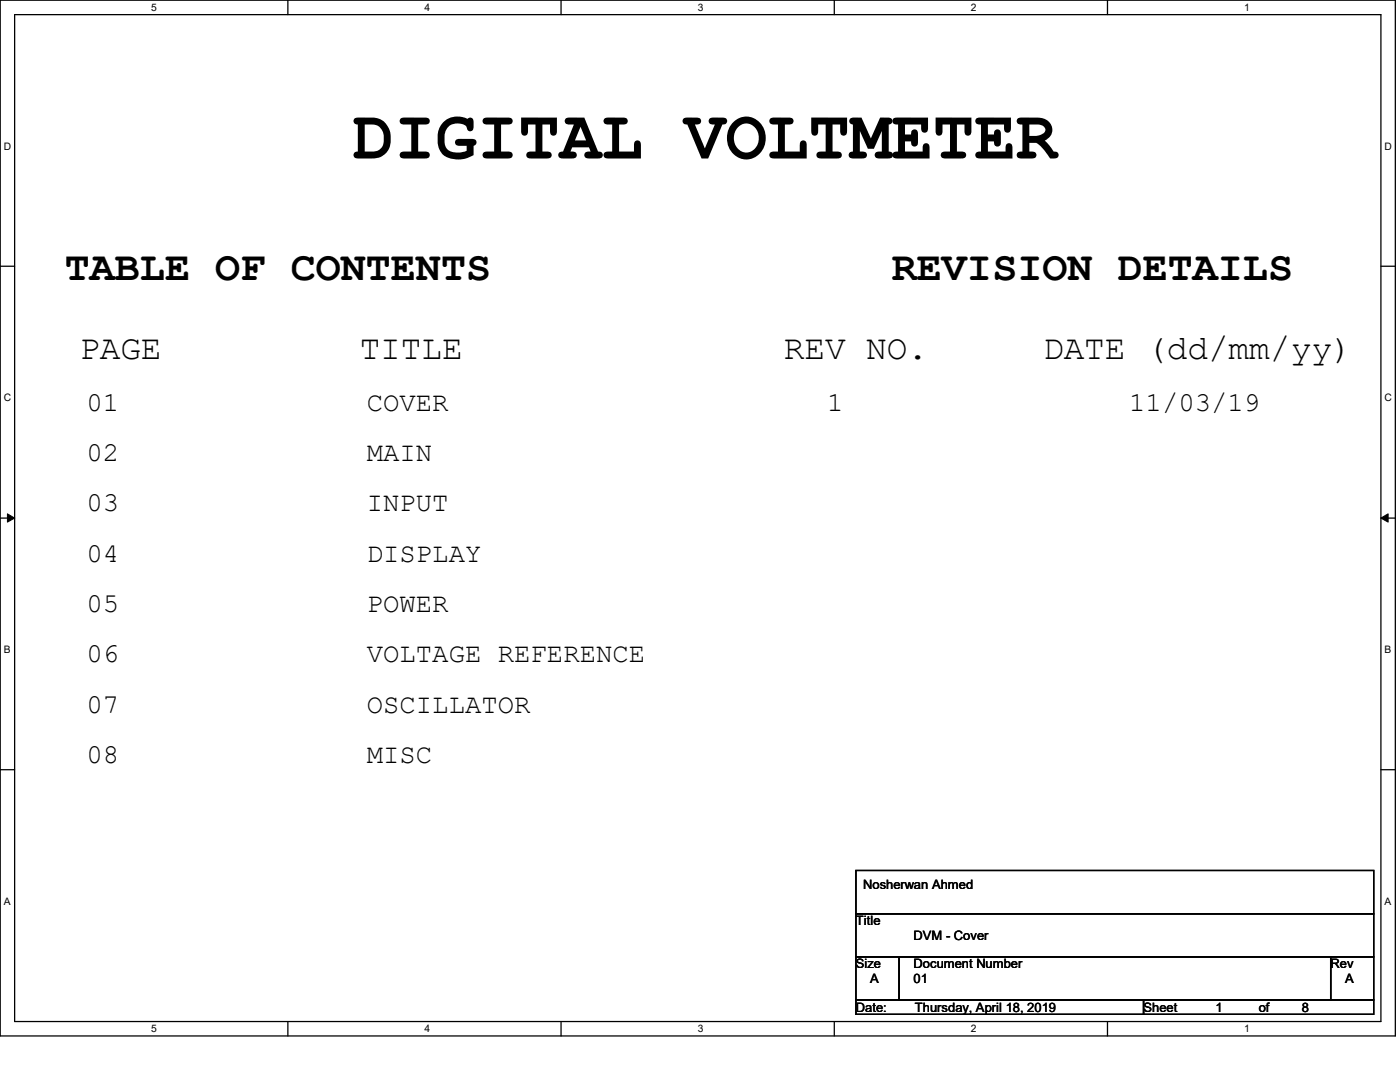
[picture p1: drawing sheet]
<svg xmlns="http://www.w3.org/2000/svg" width="279mm" height="216mm" viewBox="0 0 279 216" stroke-linecap="round" stroke-linejoin="round" font-family="sans-serif">
<defs><g id="words">
<text font-size="13.8" x="70.4" y="31.6">DIGITAL VOLTMETER</text>
<g font-size="8.3">
<text x="13" y="55.8">TABLE OF CONTENTS</text>
<text x="178" y="55.8">REVISION DETAILS</text>
</g>
<g font-size="6.9">
<text x="15.8" y="71.6">PAGE</text>
<text x="71.8" y="71.6">TITLE</text>
<text x="156.5" y="71.6">REV NO.</text>
<text x="208.2" y="71.6">DATE (dd/mm/yy)</text>
</g>
<g font-size="5.4">
<text x="17.3" y="81.9">01</text>
<text x="73.2" y="81.9">COVER</text>
<text x="165.1" y="81.9">1</text>
<text x="225.4" y="81.9">11/03/19</text>
<text x="17.3" y="91.9">02</text>
<text x="73.2" y="91.9">MAIN</text>
<text x="17.3" y="102">03</text>
<text x="73.2" y="102">INPUT</text>
<text x="17.3" y="112.1">04</text>
<text x="73.2" y="112.1">DISPLAY</text>
<text x="17.3" y="122.1">05</text>
<text x="73.2" y="122.1">POWER</text>
<text x="17.3" y="132.1">06</text>
<text x="73.2" y="132.1">VOLTAGE REFERENCE</text>
<text x="17.3" y="142.2">07</text>
<text x="73.2" y="142.2">OSCILLATOR</text>
<text x="17.3" y="152.2">08</text>
<text x="73.2" y="152.2">MISC</text>
</g>
<g font-size="2.6">
<text x="172.3" y="177.5">Nosherwan Ahmed</text>
<text x="170.8" y="184.7">Title</text>
<text x="182.3" y="187.5">DVM - Cover</text>
<text x="170.8" y="193.3">Size</text>
<text x="173.7" y="196.1">A</text>
<text x="182.3" y="196.1">01</text>
<text x="182.3" y="193.3">Document Number</text>
<text x="265.6" y="193.3">Rev</text>
<text x="268.4" y="196.1">A</text>
<text x="170.8" y="201.8">Date:</text>
<text x="182.6" y="201.8">Thursday, April 18, 2019</text>
<text x="228.2" y="201.8">Sheet</text>
<text x="242.6" y="201.8">1</text>
<text x="251.2" y="201.8">of</text>
<text x="259.8" y="201.8">8</text>
</g>
<g font-size="2.1">
<text x="30.2" y="2.2">5</text>
<text x="84.7" y="2.2">4</text>
<text x="139.2" y="2.2">3</text>
<text x="193.8" y="2.2">2</text>
<text x="248.3" y="2.2">1</text>
<text x=".8" y="29.8">D</text>
<text x="276.3" y="29.8">D</text>
<text x=".8" y="80.1">C</text>
<text x="276.3" y="80.1">C</text>
<text x=".8" y="130.3">B</text>
<text x="276.3" y="130.3">B</text>
<text x=".8" y="180.5">A</text>
<text x="276.3" y="180.5">A</text>
<text x="30.2" y="206">5</text>
<text x="84.7" y="206">4</text>
<text x="139.2" y="206">3</text>
<text x="193.8" y="206">2</text>
<text x="248.3" y="206">1</text>
</g>
</g></defs>
<path d="M0 0h278.5v206.7h-278.5zM2.9 2.9h272.7v200.9h-272.7z" fill="none" stroke="#000" stroke-width=".25"/>
<g fill="#fff">
<path d="M30.2 .3h1.1v2.3h-1.1z"/>
<path d="M30.2 204.1h1.1v2.3h-1.1z"/>
</g>
<path d="M57.4 0v2.9M57.4 203.8v2.9" fill="none" stroke="#000" stroke-width=".25"/>
<g fill="#fff">
<path d="M84.7 .3h1.1v2.3h-1.1z"/>
<path d="M84.7 204.1h1.1v2.3h-1.1z"/>
</g>
<path d="M112 0v2.9M112 203.8v2.9" fill="none" stroke="#000" stroke-width=".25"/>
<g fill="#fff">
<path d="M139.2 .3h1.1v2.3h-1.1z"/>
<path d="M139.2 204.1h1.1v2.3h-1.1z"/>
</g>
<path d="M166.5 0v2.9M166.5 203.8v2.9" fill="none" stroke="#000" stroke-width=".25"/>
<g fill="#fff">
<path d="M193.8 .3h1.1v2.3h-1.1z"/>
<path d="M193.8 204.1h1.1v2.3h-1.1z"/>
</g>
<path d="M221 0v2.9M221 203.8v2.9" fill="none" stroke="#000" stroke-width=".25"/>
<g fill="#fff">
<path d="M248.3 .3h1.1v2.3h-1.1z"/>
<path d="M248.3 204.1h1.1v2.3h-1.1z"/>
<path d="M.8 28h1.4v2.3h-1.4z"/>
<path d="M276.3 28h1.4v2.3h-1.4z"/>
<path d="M.8 78.2h1.4v2.3h-1.4z"/>
<path d="M276.3 78.2h1.4v2.3h-1.4z"/>
</g>
<path d="M0 53.1h2.9M275.6 53.1h2.9" fill="none" stroke="#000" stroke-width=".25"/>
<g fill="#fff">
<path d="M.8 128.5h1.3v2.2h-1.3z"/>
<path d="M276.3 128.5h1.3v2.2h-1.3z"/>
</g>
<path d="M0 103.4h2.9M275.6 103.4h2.9" fill="none" stroke="#000" stroke-width=".25"/>
<path d="M1.5 102.5l1.4 .9-1.4 .8zM275.6 103.4l1.4-.9v1.7z" fill="#000" stroke="#000" stroke-width=".2"/>
<g fill="#fff">
<path d="M.8 178.7h1.3v2.2h-1.3z"/>
<path d="M276.3 178.7h1.3v2.2h-1.3z"/>
</g>
<path d="M0 153.6h2.9M275.6 153.6h2.9M170.8 173.7h103.4v8.6h-103.4zM170.8 182.3h103.4v8.6h-103.4zM170.8 190.9h8.7v8.6h-8.7zM170.8 199.5h57.4v2.9h-57.4zM179.5 190.9h86.1v8.6h-86.1zM228.2 199.5h46v2.9h-46zM265.6 190.9h8.6v8.6h-8.6z" fill="none" stroke="#000" stroke-width=".25"/>
<use href="#words"/>
</svg>
